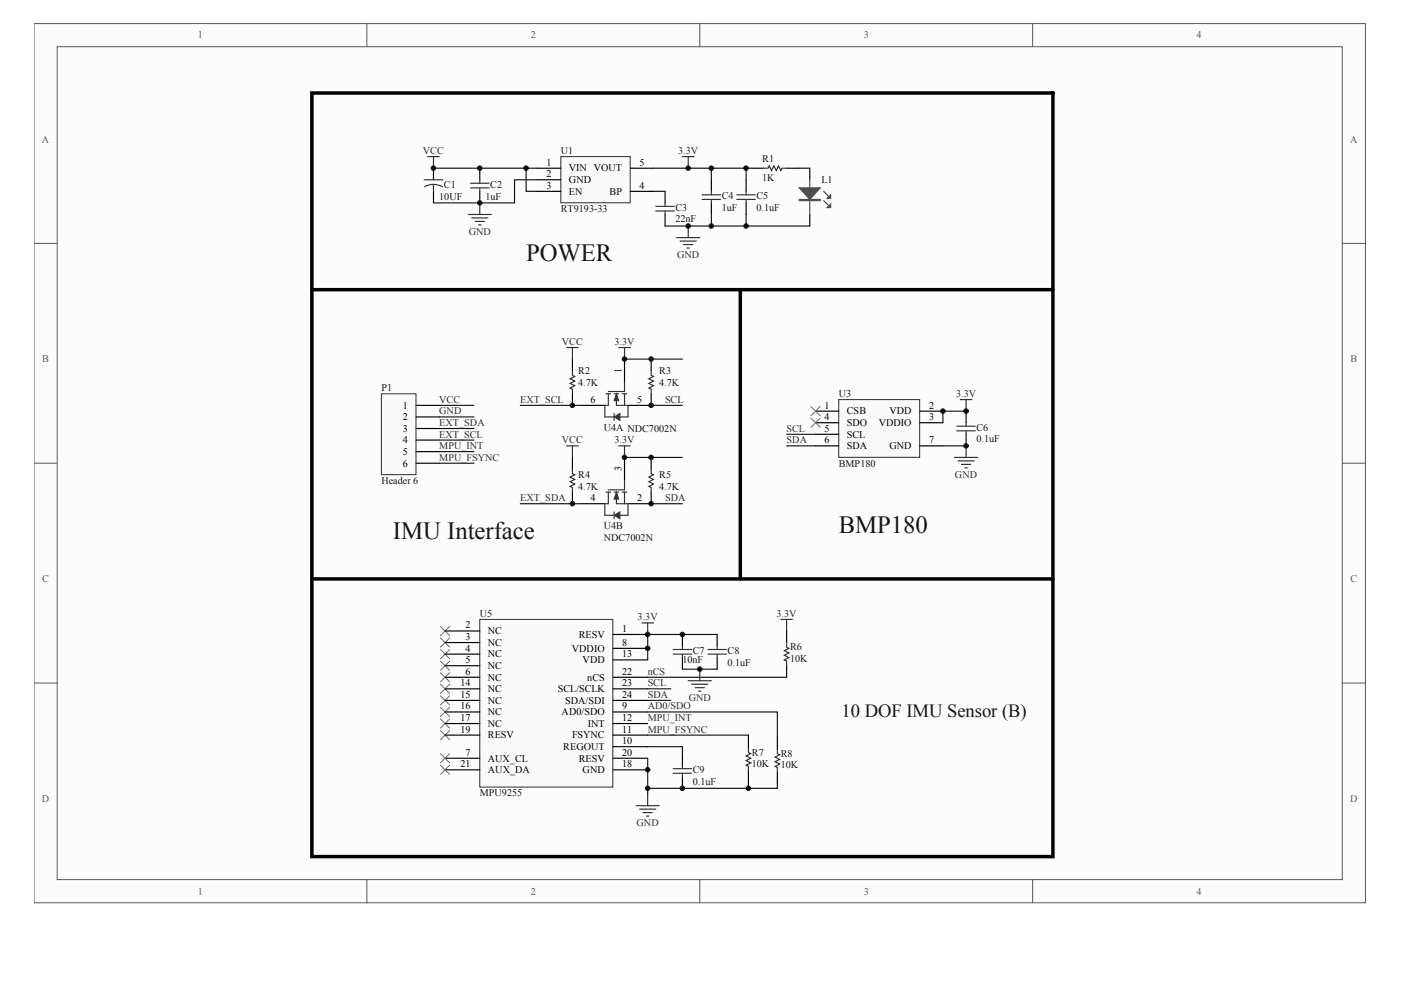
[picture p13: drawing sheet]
<svg xmlns="http://www.w3.org/2000/svg" width="297mm" height="210mm" viewBox="0 0 297 210" stroke-linecap="round" stroke-linejoin="round" font-family="sans-serif">
<defs><g id="words">
<g font-size="5.2" fill="#151515">
<text x="111.5" y="55.3">POWER</text>
<text x="177.8" y="113">BMP180</text>
<text x="83.3" y="114.2">IMU Interface</text>
</g>
<text font-size="3.9" fill="#151515" x="178.4" y="151.9">10 DOF IMU Sensor (B)</text>
<g font-size="2.2" fill="#585858">
<text x="42" y="8.1">1</text>
<text x="112.6" y="8.1">2</text>
<text x="183.1" y="8.1">3</text>
<text x="253.7" y="8.1">4</text>
<text x="8.9" y="30.2">A</text>
<text x="286.3" y="30.2">A</text>
<text x="9" y="76.8">B</text>
<text x="286.4" y="76.8">B</text>
<text x="9" y="123.4">C</text>
<text x="286.4" y="123.4">C</text>
<text x="8.9" y="170">D</text>
<text x="286.3" y="170">D</text>
<text x="42" y="189.7">1</text>
<text x="112.6" y="189.7">2</text>
<text x="183.1" y="189.7">3</text>
<text x="253.7" y="189.7">4</text>
</g>
<g font-size="2.2" fill="#2c2c2c">
<text x="89.7" y="32.7">VCC</text>
<text x="143.8" y="32.7">3.3V</text>
<text x="99.4" y="49.9">GND</text>
<text x="143.6" y="54.8">GND</text>
<text x="119.1" y="73.2">VCC</text>
<text x="130.3" y="73.2">3.3V</text>
<text x="93.1" y="87.9">GND</text>
<text x="93.1" y="85.4">VCC</text>
<text x="110.3" y="85.4">EXT_SCL</text>
<text x="141" y="85.4">SCL</text>
<text x="202.7" y="84.2">3.3V</text>
<text x="93.1" y="95.2">MPU_INT</text>
<text x="93.1" y="92.8">EXT_SCL</text>
<text x="93.1" y="90.3">EXT_SDA</text>
<text x="119.1" y="94">VCC</text>
<text x="130.3" y="94">3.3V</text>
<text x="166.8" y="91.6">SCL</text>
<text x="166.8" y="94">SDA</text>
<text x="93.1" y="97.7">MPU_FSYNC</text>
<text x="202.5" y="101.4">GND</text>
<text x="110.3" y="106.3">EXT_SDA</text>
<text x="141" y="106.3">SDA</text>
<text x="135.2" y="131.5">3.3V</text>
<text x="164.6" y="130.8">3.3V</text>
<text x="137.3" y="143.1">nCS</text>
<text x="137.3" y="145.5">SCL</text>
<text x="137.3" y="148">SDA</text>
<text x="146" y="148.7">GND</text>
<text x="137.3" y="150.4">AD0/SDO</text>
<text x="137.3" y="152.9">MPU_INT</text>
<text x="137.3" y="155.3">MPU_FSYNC</text>
<text x="135" y="175.2">GND</text>
</g>
<g font-size="2.2">
<text x="115.9" y="35.1">1</text>
<text x="135.6" y="35.1">5</text>
<text x="115.9" y="37.6">2</text>
<text x="115.9" y="40">3</text>
<text x="120.6" y="36.4">VIN VOUT</text>
<text x="120.6" y="38.8">GND</text>
<text x="120.6" y="41.3">EN</text>
<text x="129.2" y="41.3">BP</text>
<text x="135.6" y="40">4</text>
<text x="85.4" y="86.6">1</text>
<text x="85.4" y="89.1">2</text>
<text x="125.2" y="85.4">6</text>
<text x="135.1" y="85.4">5</text>
<text x="174.8" y="86.6">1</text>
<text x="174.8" y="89.1">4</text>
<text x="179.5" y="87.9">CSB</text>
<text x="188.6" y="87.9">VDD</text>
<text x="197" y="89.1">3</text>
<text x="197" y="86.6">2</text>
<text x="85.4" y="91.6">3</text>
<text x="85.4" y="94">4</text>
<text x="174.8" y="91.6">5</text>
<text x="174.8" y="94">6</text>
<text x="179.5" y="90.3">SDO</text>
<text x="179.5" y="92.8">SCL</text>
<text x="179.5" y="95.2">SDA</text>
<text x="186.3" y="90.3">VDDIO</text>
<text x="188.6" y="95.2">GND</text>
<text x="197" y="94">7</text>
<text x="85.4" y="96.5">5</text>
<text x="85.4" y="98.9">6</text>
<text x="125.2" y="106.3">4</text>
<text x="135.1" y="106.3">2</text>
<text x="98.7" y="133.3">2</text>
<text x="98.7" y="135.7">3</text>
<text x="103.4" y="134.5">NC</text>
<text x="103.4" y="136.9">NC</text>
<text x="122.7" y="135.2">RESV</text>
<text x="131.9" y="136.9">8</text>
<text x="131.9" y="134">1</text>
<text x="98.7" y="138.2">4</text>
<text x="98.7" y="140.6">5</text>
<text x="98.7" y="143.1">6</text>
<text x="103.4" y="139.4">NC</text>
<text x="103.4" y="141.8">NC</text>
<text x="121.3" y="138.2">VDDIO</text>
<text x="123.5" y="140.6">VDD</text>
<text x="131.9" y="139.4">13</text>
<text x="131.9" y="143.1">22</text>
<text x="97.6" y="145.5">14</text>
<text x="97.6" y="148">15</text>
<text x="103.4" y="144.3">NC</text>
<text x="103.4" y="146.7">NC</text>
<text x="103.4" y="149.2">NC</text>
<text x="118.3" y="146.7">SCL/SCLK</text>
<text x="119.8" y="149.2">SDA/SDI</text>
<text x="124.5" y="144.3">nCS</text>
<text x="131.9" y="148">24</text>
<text x="131.9" y="145.5">23</text>
<text x="97.6" y="150.4">16</text>
<text x="97.6" y="152.9">17</text>
<text x="97.6" y="155.3">19</text>
<text x="103.4" y="151.7">NC</text>
<text x="103.4" y="154.1">NC</text>
<text x="119.1" y="151.7">AD0/SDO</text>
<text x="124.7" y="154.1">INT</text>
<text x="131.9" y="155.3">11</text>
<text x="131.9" y="152.9">12</text>
<text x="131.9" y="150.4">9</text>
<text x="98.7" y="160.2">7</text>
<text x="103.4" y="156.6">RESV</text>
<text x="103.4" y="161.5">AUX_CL</text>
<text x="119.4" y="159">REGOUT</text>
<text x="121.3" y="156.6">FSYNC</text>
<text x="122.7" y="161.5">RESV</text>
<text x="131.9" y="157.8">10</text>
<text x="131.9" y="160.2">20</text>
<text x="97.6" y="162.7">21</text>
<text x="103.4" y="163.9">AUX_DA</text>
<text x="123.5" y="163.9">GND</text>
<text x="131.9" y="162.7">18</text>
</g>
<g font-size="2.2" fill="#151515">
<text x="118.9" y="32.7">U1</text>
<text x="161.6" y="34.4">R1</text>
<text x="94.1" y="39.8">C1</text>
<text x="103.9" y="39.8">C2</text>
<text x="161.6" y="38.3">1K</text>
<text x="174.1" y="38.8">L1</text>
<text x="93.1" y="42.5">10UF</text>
<text x="103" y="42.5">1uF</text>
<text x="118.9" y="44.9">RT9193-33</text>
<text x="143.2" y="47.2">22nF</text>
<text x="143.2" y="44.7">C3</text>
<text x="153" y="44.7">1uF</text>
<text x="153" y="42.2">C4</text>
<text x="160.4" y="44.7">0.1uF</text>
<text x="160.4" y="42.2">C5</text>
<text x="80.9" y="83">P1</text>
<text x="122.6" y="81.7">4.7K</text>
<text x="122.6" y="79.3">R2</text>
<text x="139.8" y="81.7">4.7K</text>
<text x="139.8" y="79.3">R3</text>
<text x="177.8" y="84.2">U3</text>
<text x="128" y="91.3">U4A NDC7002N</text>
<text x="207" y="93.8">0.1uF</text>
<text x="207" y="91.3">C6</text>
<text x="122.6" y="101.4">R4</text>
<text x="139.8" y="101.4">R5</text>
<text x="177.8" y="98.9">BMP180</text>
<text x="80.9" y="102.6">Header 6</text>
<text x="122.6" y="103.8">4.7K</text>
<text x="139.8" y="103.8">4.7K</text>
<text x="128" y="112.2">U4B</text>
<text x="128" y="114.6">NDC7002N</text>
<text x="101.7" y="130.8">U5</text>
<text x="167.5" y="137.9">R6</text>
<text x="144.7" y="140.6">10nF</text>
<text x="146.9" y="138.7">C7</text>
<text x="154.3" y="138.7">C8</text>
<text x="154.3" y="141.1">0.1uF</text>
<text x="167.5" y="140.4">10K</text>
<text x="159.4" y="160.2">R7</text>
<text x="165.6" y="160.5">R8</text>
<text x="146.9" y="166.4">0.1uF</text>
<text x="146.9" y="163.9">C9</text>
<text x="159.4" y="162.7">10K</text>
<text x="165.6" y="162.9">10K</text>
<text x="101.7" y="168.8">MPU9255</text>
</g>
<g font-size="2.1">
<text x="131.8" y="79.1" transform="rotate(-90 131.8 79.1)">1</text>
<text x="131.8" y="99.9" transform="rotate(-90 131.8 99.9)">3</text>
</g>
</g></defs>
<path d="M7.2 5h282.3v186.4h-282.3z" fill="#fcfcfc"/>
<path d="M7.2 5h282.3v186.4h-282.3z" fill="none" stroke="#585858" stroke-width=".21"/>
<path d="M12.1 9.9h272.5v176.6h-272.5z" fill="#fcfcfc"/>
<g fill="none" stroke="#585858" stroke-width=".21">
<path d="M12.1 9.9h272.5v176.6h-272.5zM77.8 5v4.9M148.4 5v4.9M218.9 5v4.9M7.2 51.6h4.9M284.6 51.6h4.9M7.2 98.2h4.9M284.6 98.2h4.9M7.2 144.8h4.9M284.6 144.8h4.9M77.8 186.5v4.9M148.4 186.5v4.9"/>
<path d="M218.9 186.5v4.9"/>
</g>
<path d="M177.8 84.7h17.2v12.3h-17.2z" fill="#fafafa"/>
<path d="M177.8 84.7h17.2v12.3h-17.2z" fill="none" stroke="#2c2c2c" stroke-width=".21"/>
<g fill="none" stroke="#000" stroke-width=".25">
<path d="M91.9 35.7v2.4M101.7 35.7v2.4M150.8 38.1v2.5M91.9 40.6v2.4M101.7 40.6v2.4M150.8 43v2.5M132.4 76.1v4.9M123.3 85.9h4.9M133.1 85.9h5M172.9 87.2h4.9M172.9 89.6h4.9M172.9 92.1h4.9"/>
<path d="M172.9 94.5h4.9M195 87.2h4.9M195 89.6h4.9M195 94.5h4.9M204.8 87.2v2.4M204.8 92.1v2.4"/>
</g>
<g fill="none" stroke="#333" stroke-width=".25">
<path d="M89.9 38.1h4M91.9 39.1l1.2 .2 .7 .3M91.9 39.1l-1.2 .2-.7 .3M91.9 39.1v1.5M99.8 38.9h3.9M99.8 39.8h3.9M101.7 38.1v.8M101.7 39.8v.8M148.9 41.3h3.9M148.9 42.3h3.9M150.8 40.6v.7M150.8 42.3v.7"/>
<path d="M128.5 83.5h1M129 83.5v2.4M130.2 83.5h1M130.7 83.5v2.4h2.4M131.9 83.5h1M132.4 81v2h-3.4M132.4 83.5v2.4M202.9 90.4h3.9M202.9 91.3h3.9M204.8 89.6v.8M204.8 91.3v.8"/>
</g>
<path d="M171.9 86.2l2 2M171.9 88.6l2 2M173.9 86.2l-2 2M173.9 88.6l-2 2" fill="none" stroke="#6b6b6b" stroke-width=".21"/>
<path d="M93.1 88.4h7.4M93.1 85.9h7.4M93.1 90.9h7.4M93.1 93.3h7.4M93.1 95.8h7.4M166.8 92.1h6.1M166.8 94.5h6.1M199.9 94.5h4.9M204.8 87.2h-4.9v2.4" fill="none" stroke="#151515" stroke-width=".25"/>
<path d="M202.4 97h4.9M203.1 97.7h3.4M203.8 98.5h2M204.6 99.2h.5M204.8 94.5v2.5" fill="none" stroke="#2c2c2c" stroke-width=".25"/>
<path d="M130.7 83.5l.5 1.5h-1z" fill="#333"/>
<path d="M130.7 83.5l.5 1.5h-1z" fill="none" stroke="#333" stroke-width=".21"/>
<path d="M129 85.9h-.8v2.5h2M133.1 85.9v2.5h-1.7" fill="none" stroke="#333" stroke-width=".25"/>
<path d="M130.2 88.4l1.2-.7v1.4z" fill="#333"/>
<path d="M130.2 88.4l1.2-.7v1.4z" fill="none" stroke="#333" stroke-width=".21"/>
<path d="M130.2 87.7v1.4M128.5 104.3h1M129 104.3v2.5M130.2 104.3h1M130.7 104.3v2.5h2.4M131.9 104.3h1M132.4 101.9v2h-3.4M132.4 104.3v2.5" fill="none" stroke="#333" stroke-width=".25"/>
<path d="M132.4 97v4.9M123.3 106.8h4.9M133.1 106.8h5" fill="none" stroke="#000" stroke-width=".25"/>
<path d="M130.7 104.3l.5 1.5h-1z" fill="#333"/>
<path d="M130.7 104.3l.5 1.5h-1z" fill="none" stroke="#333" stroke-width=".21"/>
<path d="M129 106.8h-.8v2.5h2M133.1 106.8v2.5h-1.7" fill="none" stroke="#333" stroke-width=".25"/>
<path d="M130.2 109.3l1.2-.8v1.5z" fill="#333"/>
<path d="M130.2 109.3l1.2-.8v1.5z" fill="none" stroke="#333" stroke-width=".21"/>
<path d="M139 44.7h4M139 43.8h4M141 43v.8M141 44.7v.8M121.4 78.6v1l.5 .2-1 .5 1 .5-1 .5 1 .5-1 .5 .5 .2v1M138.1 78.6v1l.4 .2-.9 .5 .9 .5-.9 .5 .9 .5-.9 .5 .5 .2v1M121.4 99.4v1l.5 .3-1 .5 1 .4-1 .5 1 .5-1 .5 .5 .3v.9M138.1 99.4v1l.4 .3-.9 .5 .9 .4-.9 .5 .9 .5-.9 .5 .5 .3v.9M130.2 108.5v1.5" fill="none" stroke="#333" stroke-width=".25"/>
<path d="M91.9 35.7h22.1M111.5 35.7v4.9h2.5M114 38.1h-4.9v4.9h-17.2M138.5 40.6h2.5M132.4 76.1h12.3M110.3 85.9h13M132.4 97h12.3M138.1 85.9h6.6M110.3 106.8h13M138.1 106.8h6.6" fill="none" stroke="#151515" stroke-width=".25"/>
<path d="M141 40.6v2.4M141 45.5v2.4M121.4 76.1v2.5M138.1 76.1v2.5M121.4 83.5v2.4M121.4 97v2.4M138.1 83.5v2.4M138.1 97v2.4M121.4 104.3v2.5M138.1 104.3v2.5" fill="none" stroke="#000" stroke-width=".25"/>
<path d="M144.7 33.2h2.4M145.9 33.2v2.5M99.3 45.5h4.9M100 46.2h3.4M100.7 46.9h2M101.5 47.7h.5M101.7 43v2.5M143.5 50.4h4.9M144.2 51.1h3.4M144.9 51.9h2M145.7 52.6h.5M145.9 47.9v2.5" fill="none" stroke="#2c2c2c" stroke-width=".25"/>
<path d="M66.1 19.7h157.1v161.9h-157.1zM66.1 61.4h157.1M157 61.4v61.3M66.1 122.7h157.1" fill="none" stroke="#000" stroke-width=".74"/>
<path d="M118.9 33.2h14.7v9.8h-14.7z" fill="#fafafa"/>
<path d="M118.9 33.2h14.7v9.8h-14.7z" fill="none" stroke="#2c2c2c" stroke-width=".21"/>
<path d="M114 35.7h4.9M114 38.1h4.9M133.6 35.7h4.9M159.4 35.7h2.5M166.8 35.7h2.4M171.7 35.7v2.4M114 40.6h4.9M133.6 40.6h4.9M171.7 45.5v2.4" fill="none" stroke="#000" stroke-width=".25"/>
<path d="M90.7 33.2h2.4M91.9 33.2v2.5M203.6 84.7h2.5M204.8 84.7v2.5" fill="none" stroke="#2c2c2c" stroke-width=".25"/>
<path d="M93.1 98.2h7.4" fill="none" stroke="#151515" stroke-width=".25"/>
<path d="M161.9 35.7h1l.2-.5 .5 1 .5-1 .5 1 .5-1 .5 1 .2-.5h1" fill="none" stroke="#333" stroke-width=".25"/>
<path d="M171.7 38.1v7.4M174.6 42.5l1 1M174.6 40.6l1 .9" fill="none" stroke="#4a4a4a" stroke-width=".25"/>
<path d="M169.5 39.8h4.4l-2.2 2.5z" fill="#4a4a4a"/>
<path d="M169.5 39.8h4.4l-2.2 2.5zM169.5 42.3h4.4v.2h-4.4zM169.5 42.4h4.4" fill="none" stroke="#4a4a4a" stroke-width=".25"/>
<path d="M175.4 44l.7-.7v.7z" fill="#4a4a4a"/>
<path d="M175.4 44l.7-.7v.7z" fill="none" stroke="#4a4a4a" stroke-width=".25"/>
<path d="M175.4 42l.7-.7v.7z" fill="#4a4a4a"/>
<path d="M175.4 42l.7-.7v.7z" fill="none" stroke="#4a4a4a" stroke-width=".25"/>
<g fill="none" stroke="#151515" stroke-width=".25">
<path d="M138.5 35.7h20.9M150.8 35.7v2.4M158.2 35.7v2.4M169.2 35.7h2.5M141 47.9h30.7M150.8 45.5v2.4M158.2 45.5v2.4M152.1 134.5h-14.8v5.4M137.3 151h27.5v5.4M137.3 155.9h21.4v.2M137.3 158.3h7.4v1.5M137.3 146h4.9"/>
<path d="M137.3 148.5h4.9M137.3 143.6h29.5M144.7 141.9h7.4M137.3 160.8v2.4h-.2M137.3 163.2v3.9h27.5v-.9M137.3 167.1v1.3M158.7 165.9v1.2"/>
</g>
<g fill="none" stroke="#2c2c2c" stroke-width=".25">
<path d="M136.1 132.1h2.4M137.3 132.1v2.4M165.6 131.3h2.4M166.8 131.3v2.5M145.9 144.3h4.9M146.6 145.1h3.5M147.4 145.8h1.9M148.1 146.5h.5M148.4 141.9v2.4M134.9 170.8h4.9M135.6 171.6h3.4M136.3 172.3h2"/>
<path d="M137.1 173h.5M137.3 168.4v2.4"/>
</g>
<g fill="none" stroke="#6b6b6b" stroke-width=".21">
<path d="M93.4 132.8l1.9 2M93.4 135.3l1.9 1.9M93.4 137.7l1.9 2M95.3 132.8l-1.9 2M95.3 135.3l-1.9 1.9M95.3 137.7l-1.9 2M93.4 140.2l1.9 1.9M93.4 142.6l1.9 2M93.4 145.1l1.9 1.9M93.4 147.5l1.9 2M93.4 150l1.9 1.9M93.4 152.4l1.9 2"/>
<path d="M93.4 154.9l1.9 1.9M95.3 140.2l-1.9 1.9M95.3 142.6l-1.9 2M95.3 145.1l-1.9 1.9M95.3 147.5l-1.9 2M95.3 150l-1.9 1.9M95.3 152.4l-1.9 2M95.3 154.9l-1.9 1.9"/>
</g>
<g fill="none" stroke="#000" stroke-width=".25">
<path d="M158.2 38.1v2.5M158.2 43v2.5M144.7 134.5v2.5M144.7 139.4v2.5M152.1 134.5v2.5M152.1 139.4v2.5M166.8 133.8v2.4M144.7 159.8v2.4M158.7 156.1v2.5M164.8 156.4v2.4M166.8 141.1v2.5M144.7 164.7v2.4"/>
<path d="M158.7 163.5v2.4M164.8 163.7v2.5"/>
</g>
<g fill="none" stroke="#333" stroke-width=".25">
<path d="M156.2 41.3h4M156.2 42.3h4M158.2 40.6v.7M158.2 42.3v.7M142.7 137.7h3.9M142.7 138.7h3.9M144.7 137v.7M144.7 138.7v.7M150.1 137.7h3.9M150.1 138.7h3.9M152.1 137v.7M152.1 138.7v.7"/>
<path d="M166.8 136.2v1l.5 .3-1 .5 1 .4-1 .5 1 .5-1 .5 .5 .3v.9M158.7 158.6v.9l.5 .3-1 .5 1 .5-1 .5 1 .4-1 .5 .5 .3v1M164.8 158.8v1l.5 .2-1 .5 1 .5-1 .5 1 .5-1 .5 .5 .2v1M142.7 163h3.9M142.7 164h3.9M144.7 162.2v.8M144.7 164v.7"/>
</g>
<path d="M101.7 131.3h28.2v35.6h-28.2z" fill="#fafafa"/>
<path d="M101.7 131.3h28.2v35.6h-28.2z" fill="none" stroke="#2c2c2c" stroke-width=".21"/>
<g fill="none" stroke="#000" stroke-width=".25">
<path d="M94.4 133.8h7.3M94.4 136.2h7.3M94.4 138.7h7.3M130 134.5h7.3M130 139.9h7.3M130 137.5h7.3M94.4 141.1h7.3M94.4 143.6h7.3M94.4 146h7.3M94.4 148.5h7.3M94.4 151h7.3M94.4 153.4h7.3"/>
<path d="M94.4 155.9h7.3M130 143.6h7.3M130 146h7.3M130 148.5h7.3M130 151h7.3M130 153.4h7.3M130 155.9h7.3M130 158.3h7.3M94.4 163.2h7.3M94.4 160.8h7.3M130 163.2h7.3M130 160.8h7.3"/>
</g>
<path d="M120.1 73.7h2.5M121.4 73.7v2.4M131.2 73.7h2.4M132.4 73.7v2.4M120.1 94.5h2.5M121.4 94.5v2.5M131.2 94.5h2.4M132.4 94.5v2.5" fill="none" stroke="#2c2c2c" stroke-width=".25"/>
<path d="M80.9 83.5h7.3v17.1h-7.3z" fill="#fafafa"/>
<path d="M80.9 83.5h7.3v17.1h-7.3z" fill="none" stroke="#2c2c2c" stroke-width=".21"/>
<path d="M88.2 85.9h4.9M88.2 88.4h4.9M88.2 90.9h4.9M88.2 93.3h4.9M88.2 95.8h4.9M88.2 98.2h4.9" fill="none" stroke="#000" stroke-width=".25"/>
<path d="M93.4 159.8l1.9 1.9M95.3 159.8l-1.9 1.9M93.4 162.2l1.9 2M95.3 162.2l-1.9 2" fill="none" stroke="#6b6b6b" stroke-width=".21"/>
<circle cx="91.9" cy="35.7" r=".48" fill="#151515"/>
<circle cx="91.9" cy="35.7" r=".48" fill="none" stroke="#151515" stroke-width=".21"/>
<circle cx="101.7" cy="43" r=".48" fill="#151515"/>
<circle cx="101.7" cy="43" r=".48" fill="none" stroke="#151515" stroke-width=".21"/>
<circle cx="101.7" cy="35.7" r=".48" fill="#151515"/>
<circle cx="101.7" cy="35.7" r=".48" fill="none" stroke="#151515" stroke-width=".21"/>
<circle cx="111.5" cy="35.7" r=".48" fill="#151515"/>
<circle cx="111.5" cy="35.7" r=".48" fill="none" stroke="#151515" stroke-width=".21"/>
<circle cx="121.4" cy="106.8" r=".48" fill="#151515"/>
<circle cx="121.4" cy="106.8" r=".48" fill="none" stroke="#151515" stroke-width=".21"/>
<circle cx="121.4" cy="85.9" r=".48" fill="#151515"/>
<circle cx="121.4" cy="85.9" r=".48" fill="none" stroke="#151515" stroke-width=".21"/>
<circle cx="132.4" cy="97" r=".48" fill="#151515"/>
<circle cx="132.4" cy="97" r=".48" fill="none" stroke="#151515" stroke-width=".21"/>
<circle cx="132.4" cy="76.1" r=".48" fill="#151515"/>
<circle cx="132.4" cy="76.1" r=".48" fill="none" stroke="#151515" stroke-width=".21"/>
<circle cx="137.3" cy="167.1" r=".48" fill="#151515"/>
<circle cx="137.3" cy="167.1" r=".48" fill="none" stroke="#151515" stroke-width=".21"/>
<circle cx="137.3" cy="163.2" r=".48" fill="#151515"/>
<circle cx="137.3" cy="163.2" r=".48" fill="none" stroke="#151515" stroke-width=".21"/>
<circle cx="137.3" cy="137.5" r=".48" fill="#151515"/>
<circle cx="137.3" cy="137.5" r=".48" fill="none" stroke="#151515" stroke-width=".21"/>
<circle cx="137.3" cy="134.5" r=".48" fill="#151515"/>
<circle cx="137.3" cy="134.5" r=".48" fill="none" stroke="#151515" stroke-width=".21"/>
<circle cx="138" cy="106.8" r=".48" fill="#151515"/>
<circle cx="138" cy="106.8" r=".48" fill="none" stroke="#151515" stroke-width=".21"/>
<circle cx="138" cy="97" r=".48" fill="#151515"/>
<circle cx="138" cy="97" r=".48" fill="none" stroke="#151515" stroke-width=".21"/>
<circle cx="138" cy="85.9" r=".48" fill="#151515"/>
<circle cx="138" cy="85.9" r=".48" fill="none" stroke="#151515" stroke-width=".21"/>
<circle cx="138" cy="76.1" r=".48" fill="#151515"/>
<circle cx="138" cy="76.1" r=".48" fill="none" stroke="#151515" stroke-width=".21"/>
<circle cx="144.7" cy="167.1" r=".48" fill="#151515"/>
<circle cx="144.7" cy="167.1" r=".48" fill="none" stroke="#151515" stroke-width=".21"/>
<circle cx="144.7" cy="134.5" r=".48" fill="#151515"/>
<circle cx="144.7" cy="134.5" r=".48" fill="none" stroke="#151515" stroke-width=".21"/>
<circle cx="145.9" cy="47.9" r=".48" fill="#151515"/>
<circle cx="145.9" cy="47.9" r=".48" fill="none" stroke="#151515" stroke-width=".21"/>
<circle cx="145.9" cy="35.7" r=".48" fill="#151515"/>
<circle cx="145.9" cy="35.7" r=".48" fill="none" stroke="#151515" stroke-width=".21"/>
<circle cx="148.4" cy="141.9" r=".48" fill="#151515"/>
<circle cx="148.4" cy="141.9" r=".48" fill="none" stroke="#151515" stroke-width=".21"/>
<circle cx="150.8" cy="47.9" r=".48" fill="#151515"/>
<circle cx="150.8" cy="47.9" r=".48" fill="none" stroke="#151515" stroke-width=".21"/>
<circle cx="150.8" cy="35.7" r=".48" fill="#151515"/>
<circle cx="150.8" cy="35.7" r=".48" fill="none" stroke="#151515" stroke-width=".21"/>
<circle cx="158.2" cy="47.9" r=".48" fill="#151515"/>
<circle cx="158.2" cy="47.9" r=".48" fill="none" stroke="#151515" stroke-width=".21"/>
<circle cx="158.2" cy="35.7" r=".48" fill="#151515"/>
<circle cx="158.2" cy="35.7" r=".48" fill="none" stroke="#151515" stroke-width=".21"/>
<circle cx="158.7" cy="167.1" r=".48" fill="#151515"/>
<circle cx="158.7" cy="167.1" r=".48" fill="none" stroke="#151515" stroke-width=".21"/>
<circle cx="199.9" cy="87.2" r=".48" fill="#151515"/>
<circle cx="199.9" cy="87.2" r=".48" fill="none" stroke="#151515" stroke-width=".21"/>
<circle cx="204.8" cy="94.5" r=".48" fill="#151515"/>
<circle cx="204.8" cy="94.5" r=".48" fill="none" stroke="#151515" stroke-width=".21"/>
<circle cx="204.8" cy="87.2" r=".48" fill="#151515"/>
<circle cx="204.8" cy="87.2" r=".48" fill="none" stroke="#151515" stroke-width=".21"/>
<use href="#words"/>
</svg>
